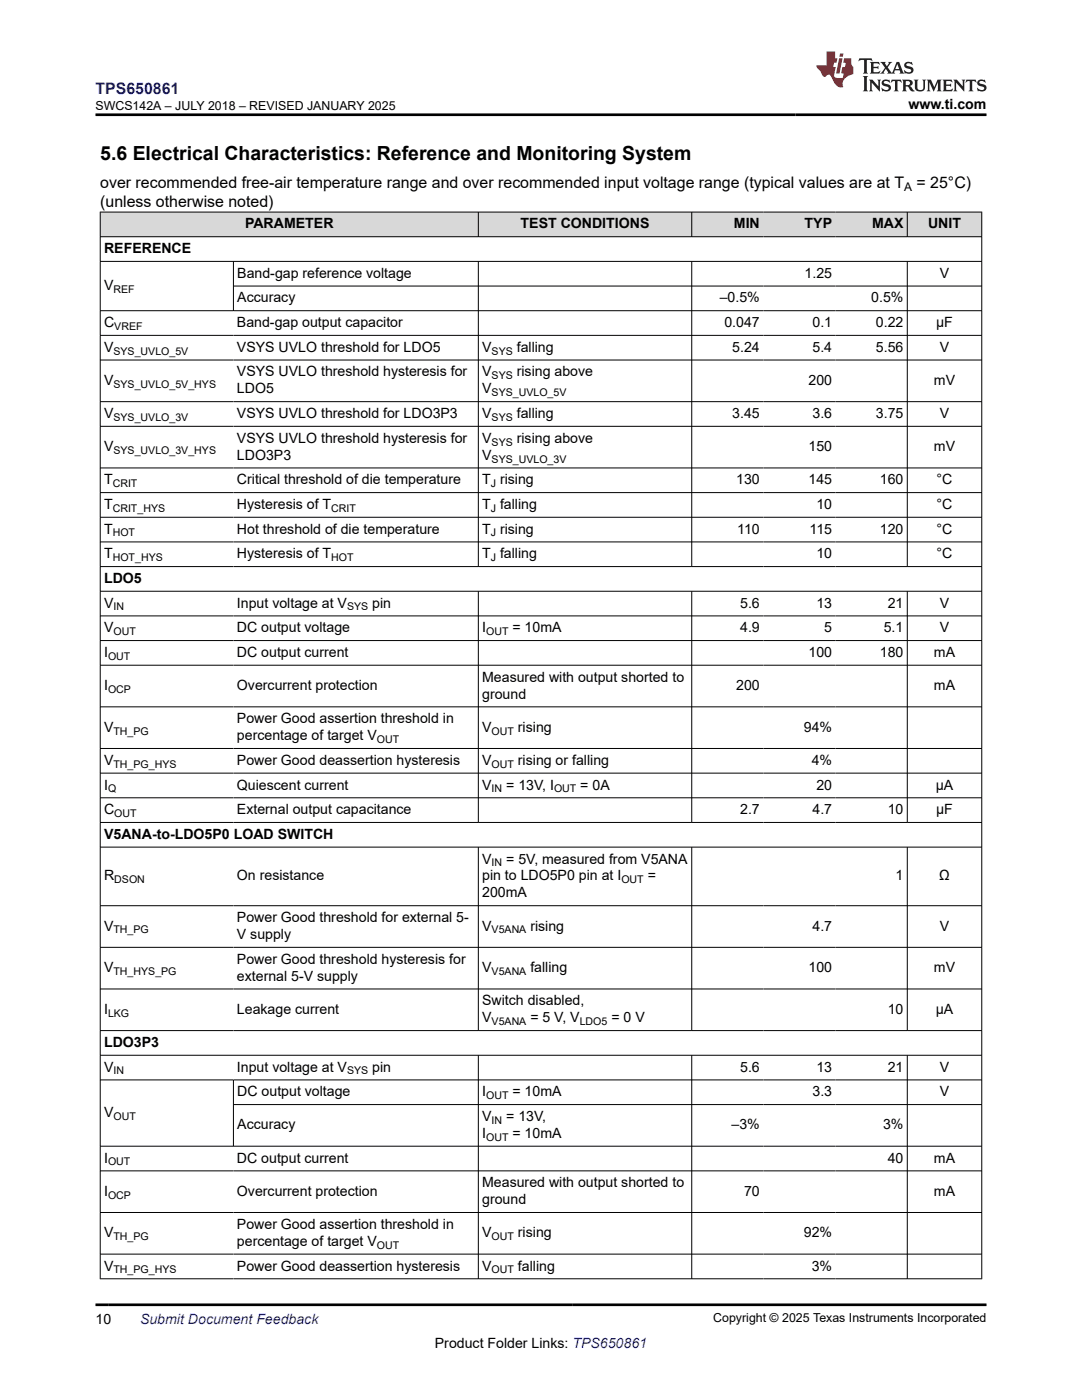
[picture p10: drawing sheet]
<svg xmlns="http://www.w3.org/2000/svg" width="216mm" height="279mm" viewBox="0 0 216 279" stroke-linecap="round" stroke-linejoin="round" font-family="sans-serif">
<defs><g id="words">
<text font-size="3.9" x="20" y="32">5.6 Electrical Characteristics: Reference and Monitoring System</text>
<text font-size="3.2" fill="#00f" x="19" y="18.7">TPS650861</text>
<g font-size="3.2">
<text x="20" y="41.3">(unless otherwise noted)</text>
<text x="20" y="37.5">over recommended free-air temperature range and over recommended input voltage range (typical values are at T</text>
<text x="182.9" y="37.5">= 25°C)</text>
</g>
<g font-size="2.8">
<text x="181.3" y="21.8">www.ti.com</text>
<text x="48.9" y="45.6">PARAMETER</text>
<text x="103.9" y="45.6">TEST CONDITIONS</text>
<text x="146.4" y="45.6">MIN</text>
<text x="160.6" y="45.6">TYP</text>
<text x="174" y="45.6">MAX</text>
<text x="185.2" y="45.6">UNIT</text>
<text x="20.8" y="50.5">REFERENCE</text>
<text x="20.8" y="57.9">V</text>
<text x="47.3" y="55.4">Band-gap reference voltage</text>
<text x="160.6" y="55.4">1.25</text>
<text x="187.5" y="55.4">V</text>
<text x="20.8" y="65.3">C</text>
<text x="47.3" y="65.3">Band-gap output capacitor</text>
<text x="47.3" y="60.4">Accuracy</text>
<text x="143.6" y="60.4">–0.5%</text>
<text x="144.6" y="65.3">0.047</text>
<text x="162.1" y="65.3">0.1</text>
<text x="173.8" y="60.4">0.5%</text>
<text x="174.8" y="65.3">0.22</text>
<text x="186.8" y="65.3">µF</text>
<text x="20.8" y="70.2">V</text>
<text x="47.3" y="70.2">VSYS UVLO threshold for LDO5</text>
<text x="96.2" y="70.2">V</text>
<text x="103.1" y="70.2">falling</text>
<text x="146.1" y="70.2">5.24</text>
<text x="162.1" y="70.2">5.4</text>
<text x="174.8" y="70.2">5.56</text>
<text x="187.5" y="70.2">V</text>
<text x="20.8" y="76.8">V</text>
<text x="47.3" y="75.1">VSYS UVLO threshold hysteresis for</text>
<text x="96.2" y="75.1">V</text>
<text x="103.1" y="75.1">rising above</text>
<text x="161.3" y="76.8">200</text>
<text x="186.4" y="76.8">mV</text>
<text x="20.8" y="83.4">V</text>
<text x="47.3" y="78.5">LDO5</text>
<text x="47.3" y="83.4">VSYS UVLO threshold for LDO3P3</text>
<text x="96.2" y="78.5">V</text>
<text x="96.2" y="83.4">V</text>
<text x="103.1" y="83.4">falling</text>
<text x="146.1" y="83.4">3.45</text>
<text x="162.1" y="83.4">3.6</text>
<text x="174.8" y="83.4">3.75</text>
<text x="187.5" y="83.4">V</text>
<text x="47.3" y="88.4">VSYS UVLO threshold hysteresis for</text>
<text x="96.2" y="88.4">V</text>
<text x="103.1" y="88.4">rising above</text>
<text x="20.8" y="90">V</text>
<text x="47.3" y="91.7">LDO3P3</text>
<text x="96.2" y="91.7">V</text>
<text x="161.3" y="90">150</text>
<text x="186.4" y="90">mV</text>
<text x="20.8" y="96.7">T</text>
<text x="20.8" y="101.6">T</text>
<text x="47.3" y="96.7">Critical threshold of die temperature</text>
<text x="47.3" y="101.6">Hysteresis of T</text>
<text x="96.2" y="96.7">T rising</text>
<text x="96.2" y="101.6">T falling</text>
<text x="146.9" y="96.7">130</text>
<text x="161.3" y="96.7">145</text>
<text x="162.9" y="101.6">10</text>
<text x="175.6" y="96.7">160</text>
<text x="186.9" y="96.7">°C</text>
<text x="186.9" y="101.6">°C</text>
<text x="20.8" y="106.5">T</text>
<text x="47.3" y="106.5">Hot threshold of die temperature</text>
<text x="96.2" y="106.5">T rising</text>
<text x="147.1" y="106.5">110</text>
<text x="161.5" y="106.5">115</text>
<text x="175.6" y="106.5">120</text>
<text x="186.9" y="106.5">°C</text>
<text x="20.8" y="111.4">T</text>
<text x="47.3" y="111.4">Hysteresis of T</text>
<text x="96.2" y="111.4">T falling</text>
<text x="162.9" y="111.4">10</text>
<text x="186.9" y="111.4">°C</text>
<text x="20.8" y="116.3">LDO5</text>
<text x="20.8" y="121.3">V</text>
<text x="47.3" y="121.3">Input voltage at V</text>
<text x="74.3" y="121.3">pin</text>
<text x="147.7" y="121.3">5.6</text>
<text x="162.9" y="121.3">13</text>
<text x="177.1" y="121.3">21</text>
<text x="187.5" y="121.3">V</text>
<text x="20.8" y="126.2">V</text>
<text x="20.8" y="131.1">I</text>
<text x="47.3" y="126.2">DC output voltage</text>
<text x="47.3" y="131.1">DC output current</text>
<text x="96.2" y="126.2">I</text>
<text x="102.3" y="126.2">= 10mA</text>
<text x="147.7" y="126.2">4.9</text>
<text x="161.3" y="131.1">100</text>
<text x="164.5" y="126.2">5</text>
<text x="175.6" y="131.1">180</text>
<text x="176.3" y="126.2">5.1</text>
<text x="186.4" y="131.1">mA</text>
<text x="187.5" y="126.2">V</text>
<text x="20.8" y="137.7">I</text>
<text x="47.3" y="137.7">Overcurrent protection</text>
<text x="96.2" y="136">Measured with output shorted to</text>
<text x="146.9" y="137.7">200</text>
<text x="186.4" y="137.7">mA</text>
<text x="96.2" y="139.4">ground</text>
<text x="20.8" y="146">V</text>
<text x="47.3" y="144.3">Power Good assertion threshold in</text>
<text x="47.3" y="147.7">percentage of target V</text>
<text x="96.2" y="146">V</text>
<text x="103.3" y="146">rising</text>
<text x="160.4" y="146">94%</text>
<text x="20.8" y="152.6">V</text>
<text x="47.3" y="152.6">Power Good deassertion hysteresis</text>
<text x="96.2" y="152.6">V</text>
<text x="103.3" y="152.6">rising or falling</text>
<text x="162" y="152.6">4%</text>
<text x="20.8" y="157.6">I</text>
<text x="47.3" y="157.6">Quiescent current</text>
<text x="96.2" y="157.6">V</text>
<text x="101" y="157.6">= 13V, I</text>
<text x="115.8" y="157.6">= 0A</text>
<text x="162.9" y="157.6">20</text>
<text x="186.7" y="157.6">µA</text>
<text x="20.8" y="162.5">C</text>
<text x="20.8" y="167.4">V5ANA-to-LDO5P0 LOAD SWITCH</text>
<text x="47.3" y="162.5">External output capacitance</text>
<text x="147.7" y="162.5">2.7</text>
<text x="162.1" y="162.5">4.7</text>
<text x="177.1" y="162.5">10</text>
<text x="186.8" y="162.5">µF</text>
<text x="96.2" y="172.3">V</text>
<text x="101" y="172.3">= 5V, measured from V5ANA</text>
<text x="20.8" y="175.7">R</text>
<text x="47.3" y="175.7">On resistance</text>
<text x="96.2" y="175.7">pin to LDO5P0 pin at I</text>
<text x="96.2" y="179.1">200mA</text>
<text x="129.2" y="175.7">=</text>
<text x="178.7" y="175.7">1</text>
<text x="187.4" y="175.7">Ω</text>
<text x="20.8" y="185.7">V</text>
<text x="47.3" y="184">Power Good threshold for external 5-</text>
<text x="96.2" y="185.7">V</text>
<text x="105.8" y="185.7">rising</text>
<text x="162.1" y="185.7">4.7</text>
<text x="187.5" y="185.7">V</text>
<text x="47.3" y="187.4">V supply</text>
<text x="20.8" y="194">V</text>
<text x="47.3" y="192.3">Power Good threshold hysteresis for</text>
<text x="47.3" y="195.7">external 5-V supply</text>
<text x="96.2" y="194">V</text>
<text x="105.8" y="194">falling</text>
<text x="161.3" y="194">100</text>
<text x="186.4" y="194">mV</text>
<text x="20.8" y="202.3">I</text>
<text x="47.3" y="202.3">Leakage current</text>
<text x="96.2" y="200.6">Switch disabled,</text>
<text x="177.1" y="202.3">10</text>
<text x="186.7" y="202.3">µA</text>
<text x="20.8" y="209">LDO3P3</text>
<text x="96.2" y="204">V</text>
<text x="105.8" y="204">= 5 V, V</text>
<text x="122" y="204">= 0 V</text>
<text x="20.8" y="213.9">V</text>
<text x="47.3" y="213.9">Input voltage at V</text>
<text x="74.3" y="213.9">pin</text>
<text x="147.7" y="213.9">5.6</text>
<text x="162.9" y="213.9">13</text>
<text x="177.1" y="213.9">21</text>
<text x="187.5" y="213.9">V</text>
<text x="47.3" y="218.8">DC output voltage</text>
<text x="96.2" y="218.8">I</text>
<text x="102.3" y="218.8">= 10mA</text>
<text x="162.1" y="218.8">3.3</text>
<text x="187.5" y="218.8">V</text>
<text x="20.8" y="222.9">V</text>
<text x="47.3" y="225.4">Accuracy</text>
<text x="96.2" y="223.7">V</text>
<text x="96.2" y="227.1">I</text>
<text x="101" y="223.7">= 13V,</text>
<text x="102.3" y="227.1">= 10mA</text>
<text x="146" y="225.4">–3%</text>
<text x="176.2" y="225.4">3%</text>
<text x="20.8" y="232">I</text>
<text x="47.3" y="232">DC output current</text>
<text x="177.1" y="232">40</text>
<text x="186.4" y="232">mA</text>
<text x="20.8" y="238.6">I</text>
<text x="47.3" y="238.6">Overcurrent protection</text>
<text x="96.2" y="236.9">Measured with output shorted to</text>
<text x="148.5" y="238.6">70</text>
<text x="186.4" y="238.6">mA</text>
<text x="47.3" y="245.3">Power Good assertion threshold in</text>
<text x="96.2" y="240.3">ground</text>
<text x="20.8" y="246.9">V</text>
<text x="47.3" y="248.6">percentage of target V</text>
<text x="96.2" y="246.9">V</text>
<text x="103.3" y="246.9">rising</text>
<text x="160.4" y="246.9">92%</text>
<text x="20.8" y="253.6">V</text>
<text x="47.3" y="253.6">Power Good deassertion hysteresis</text>
<text x="96.2" y="253.6">V</text>
<text x="103.3" y="253.6">falling</text>
<text x="162" y="253.6">3%</text>
<text x="19" y="264.2">10</text>
<text x="86.8" y="269">Product Folder Links: TPS650861</text>
</g>
<text font-size="2.8" fill="#00f" x="27.9" y="264.2">Submit Document Feedback</text>
<g font-size="2.5">
<text x="19" y="21.9">SWCS142A – JULY 2018 – REVISED JANUARY 2025</text>
<text x="142.3" y="263.9">Copyright © 2025 Texas Instruments Incorporated</text>
</g>
<text font-size="2.4" x="180.4" y="38.1">A</text>
<g font-size="2.1">
<text x="22.6" y="58.5">REF</text>
<text x="22.8" y="65.8">VREF</text>
<text x="22.6" y="70.8">SYS_UVLO_5V</text>
<text x="98.1" y="70.8">SYS</text>
<text x="22.6" y="77.4">SYS_UVLO_5V_HYS</text>
<text x="98.1" y="75.7">SYS</text>
<text x="22.6" y="84">SYS_UVLO_3V</text>
<text x="98.1" y="79.1">SYS_UVLO_5V</text>
<text x="98.1" y="84">SYS</text>
<text x="98.1" y="88.9">SYS</text>
<text x="22.6" y="90.6">SYS_UVLO_3V_HYS</text>
<text x="98.1" y="92.3">SYS_UVLO_3V</text>
<text x="22.5" y="97.2">CRIT</text>
<text x="97.9" y="97.2">J</text>
<text x="22.5" y="102.1">CRIT_HYS</text>
<text x="22.5" y="107.1">HOT</text>
<text x="66.1" y="102.1">CRIT</text>
<text x="97.9" y="102.1">J</text>
<text x="97.9" y="107.1">J</text>
<text x="22.5" y="112">HOT_HYS</text>
<text x="66.1" y="112">HOT</text>
<text x="97.9" y="112">J</text>
<text x="22.6" y="121.8">IN</text>
<text x="69.2" y="121.8">SYS</text>
<text x="21.6" y="131.7">OUT</text>
<text x="22.6" y="126.8">OUT</text>
<text x="97" y="126.8">OUT</text>
<text x="21.6" y="138.3">OCP</text>
<text x="22.6" y="146.6">TH_PG</text>
<text x="75.2" y="148.3">OUT</text>
<text x="98.1" y="146.6">OUT</text>
<text x="22.6" y="153.2">TH_PG_HYS</text>
<text x="98.1" y="153.2">OUT</text>
<text x="21.6" y="158.1">Q</text>
<text x="98.1" y="158.1">IN</text>
<text x="110.5" y="158.1">OUT</text>
<text x="22.8" y="163.1">OUT</text>
<text x="98.1" y="172.9">IN</text>
<text x="22.8" y="176.3">DSON</text>
<text x="124" y="176.3">OUT</text>
<text x="22.6" y="186.3">TH_PG</text>
<text x="98.1" y="186.3">V5ANA</text>
<text x="22.6" y="194.6">TH_HYS_PG</text>
<text x="98.1" y="194.6">V5ANA</text>
<text x="21.6" y="202.9">LKG</text>
<text x="98.1" y="204.6">V5ANA</text>
<text x="115.7" y="204.6">LDO5</text>
<text x="22.6" y="214.4">IN</text>
<text x="69.2" y="214.4">SYS</text>
<text x="97" y="219.4">OUT</text>
<text x="22.6" y="223.5">OUT</text>
<text x="97" y="227.7">OUT</text>
<text x="98.1" y="224.3">IN</text>
<text x="21.6" y="232.6">OUT</text>
<text x="21.6" y="239.2">OCP</text>
<text x="22.6" y="247.5">TH_PG</text>
<text x="75.2" y="249.2">OUT</text>
<text x="98.1" y="247.5">OUT</text>
<text x="22.6" y="254.1">TH_PG_HYS</text>
<text x="98.1" y="254.1">OUT</text>
</g>
</g></defs>
<g fill="#d8d8d8">
<path d="M20 42.3h175.9v4.9h-175.9z" fill-rule="evenodd"/>
<path d="M20.1 42.4h75.3v4.8h-75.3z" fill-rule="evenodd"/>
<path d="M95.5 42.4h42.5v4.8h-42.5z" fill-rule="evenodd"/>
<path d="M138.1 42.4h14.2v4.8h-14.2z" fill-rule="evenodd"/>
<path d="M152.3 42.4h14.5v4.8h-14.5z" fill-rule="evenodd"/>
<path d="M166.7 42.4h14.3v4.8h-14.3z" fill-rule="evenodd"/>
<path d="M181.1 42.4h14.7v4.8h-14.7z" fill-rule="evenodd"/>
</g>
<g fill="none" stroke="#000" stroke-width=".2">
<path d="M19.9 42.3h176.1M19.9 47.2h176.1M19.9 52.2h176.1M20 42.3v213M46.6 52.2v9.9M46.6 57.1h149.4M95.4 42.3v5M95.4 52.2v60.9M138 42.3v5M138 52.2v60.9M181 42.3v5M181 52.2v60.9"/>
<path d="M195.9 42.3v213M19.9 62h176.1M19.9 66.9h176.1M19.9 71.9h176.1M19.9 80.2h176.1M19.9 85.1h176.1M19.9 93.4h176.1M19.9 98.3h176.1M19.9 103.2h176.1M19.9 108.2h176.1M19.9 113.1h176.1M19.9 118h176.1"/>
<path d="M95.4 118v46.2M138 118v46.2M181 118v46.2M19.9 122.9h176.1M19.9 127.8h176.1M19.9 132.8h176.1M19.9 141.1h176.1M19.9 149.4h176.1M19.9 154.3h176.1M19.9 159.2h176.1M19.9 164.1h176.1M19.9 169.1h176.1"/>
<path d="M95.4 169.1v36.6M138 169.1v36.6M181 169.1v36.6M19.9 180.8h176.1M19.9 189.1h176.1M19.9 197.4h176.1M19.9 205.7h176.1M19.9 210.6h176.1M19.9 215.5h176.1M46.6 215.5v13.3M95.4 210.6v44.7M138 210.6v44.7"/>
<path d="M181 210.6v44.7M19.9 228.7h176.1M19.9 233.7h176.1M46.6 220.4h149.4M19.9 242h176.1M19.9 250.3h176.1M19.9 255.2h176.1"/>
</g>
<path d="M171.5 11.6l-.2 .6 .5-.2h.6v.1v2.2l-.2 .4h1l-.2-.4v-2.2v-.1h.5l.6 .2-.2-.6zM173.6 12.4l.2 .3v1.6l-.2 .4h1.9l.1-.6a1.08 1.08 0 0 1-1.3 .2v-.7h.6l.4 .2v-.7l-.4 .2h-.6v-.5l.2-.2a1 1 0 0 1 1 .3l-.1-.5zM175.7 12.4l.9 1.1-1 1.2h.9l-.2-.2 .5-.8 .4 .8-.2 .2h1.6l-.2-.2 .2-.5h.9l.1 .5-.1 .2h.9l-.2-.4-.8-1.9h-.5l-.9 2.1-.9-1.1 .9-1h-.8l.2 .2-.4 .6-.4-.6 .2-.2zM179 12.8l.4 1h-.7zM180.7 12.5a.65 .65 0 0 0-.2 .7 .65 .65 0 0 0 .6 .5l.6 .1 .1 .3a.79 .79 0 0 1-.7 .4 .79 .79 0 0 1-.7-.5l.1 .7 .2-.1a.93 .93 0 0 0 1.1 0 .93 .93 0 0 0 .4-.9 1.46 1.46 0 0 0-1.2-.6l-.1-.3a1.09 1.09 0 0 1 1.2 .2l-.2-.6-.1 .1-.5-.2zM172.2 15.2l.2 .4v2.2l-.2 .4h1l-.2-.4v-2.2l.2-.4zM173.4 15.9l.2 .4v1.5l-.2 .4h.8l-.3-.4 .1-1.3 1.6 1.8v-2l.2-.4h-.7l.1 .2 .1 1.1-1.2-1.3zM176.2 16a.65 .65 0 0 0-.2 .8 .65 .65 0 0 0 .6 .4l.6 .2 .1 .2a.79 .79 0 0 1-.7 .4 .79 .79 0 0 1-.7-.5l.1 .7 .2-.1a.93 .93 0 0 0 1.1 .1 .93 .93 0 0 0 .4-1 1.46 1.46 0 0 0-1.2-.5l-.1-.4a1.09 1.09 0 0 1 1.2 .2l-.1-.6-.2 .1-.5-.1zM177.9 15.9l-.1 .6a.63 .63 0 0 1 .8-.3v1.6l-.3 .4h1l-.2-.4v-1.6a.66 .66 0 0 1 .8 .3l-.1-.6zM180 15.9l.2 .4v1.5l-.2 .4h1l-.2-.2-.1-.7h.5l.1 .2a.79 .79 0 0 0 1.2 .6l-1-.9a.61 .61 0 0 0 .6-.6 .61 .61 0 0 0-.5-.7zM180.8 16.2h.1a.47 .47 0 0 1 .5 .1 .47 .47 0 0 1 .1 .5l-.1 .1-.7 .1zM182.3 15.9l.2 .2a2.27 2.27 0 0 0 .4 2 1.04 1.04 0 0 0 1.7-.7v-1.3l.2-.2h-.8l.2 .4v1.1a.6 .6 0 0 1-.6 .6 .6 .6 0 0 1-.6-.6v-1.1l.3-.4zM184.9 15.9l.2 .4v1.5l-.2 .4h.8l-.3-.4v-1.4l.9 1.9 .9-1.9v1.4l-.3 .4h1l-.2-.4v-1.5l.2-.4h-.8l-.7 1.5-.6-1.5zM188.1 15.9l.2 .4v1.5l-.2 .4h1.9l.1-.6a1.09 1.09 0 0 1-1.3 .2v-.7h.6l.4 .2v-.6l-.4 .2h-.6v-.6l.2-.1a1.01 1.01 0 0 1 1 .3l-.1-.6zM190.2 15.9l.3 .4v1.5l-.3 .4h.8l-.2-.4v-1.3l1.6 1.8v-2l.2-.4h-.7l.2 .2v1.1l-1.2-1.3zM192.8 15.9l-.1 .6a.63 .63 0 0 1 .8-.3v1.6l-.3 .4h1l-.2-.4v-1.6a.66 .66 0 0 1 .8 .3l-.1-.6zM195.2 16a.65 .65 0 0 0-.2 .8 .65 .65 0 0 0 .6 .4l.6 .2 .2 .2a.79 .79 0 0 1-.7 .4 .79 .79 0 0 1-.7-.5l.1 .7 .2-.1a.93 .93 0 0 0 1 .1 .93 .93 0 0 0 .5-1 1.46 1.46 0 0 0-1.3-.5v-.4a1.09 1.09 0 0 1 1.2 .2l-.2-.6-.2 .1-.5-.1z" fill="#231f20"/>
<path d="M164.9 10.3v2.7h-2l.1 .4 .8 1a.95 .95 0 0 0 1 .9 .59 .59 0 0 1 .5-.4 .59 .59 0 0 1 .5 .3l.4 .8a1.59 1.59 0 0 0 2.1 1.4 1.61 1.61 0 0 1 1-2.3l1-.3-.1-1.5a1.59 1.59 0 0 1-.3-1.7h-1.5l-.2 .9h.6l-.2 .9h-.5l-.2 .9v.3l.4 .1-.1 .9h-.7a.73 .73 0 0 1-1-.7l.3-1.5h-.5l.1-.9h.5l.2-.9h-.5v-1.3zM167.4 11.6l-.6 3.1h.7l.6-3.1zM167.6 10.7l-.1 .6h.7l.1-.6z" fill="#ed1c24"/>
<path d="M19 22.9h177.8M19 260.4h177.8" fill="none" stroke="#000" stroke-width=".53"/>
<use href="#words"/>
</svg>
